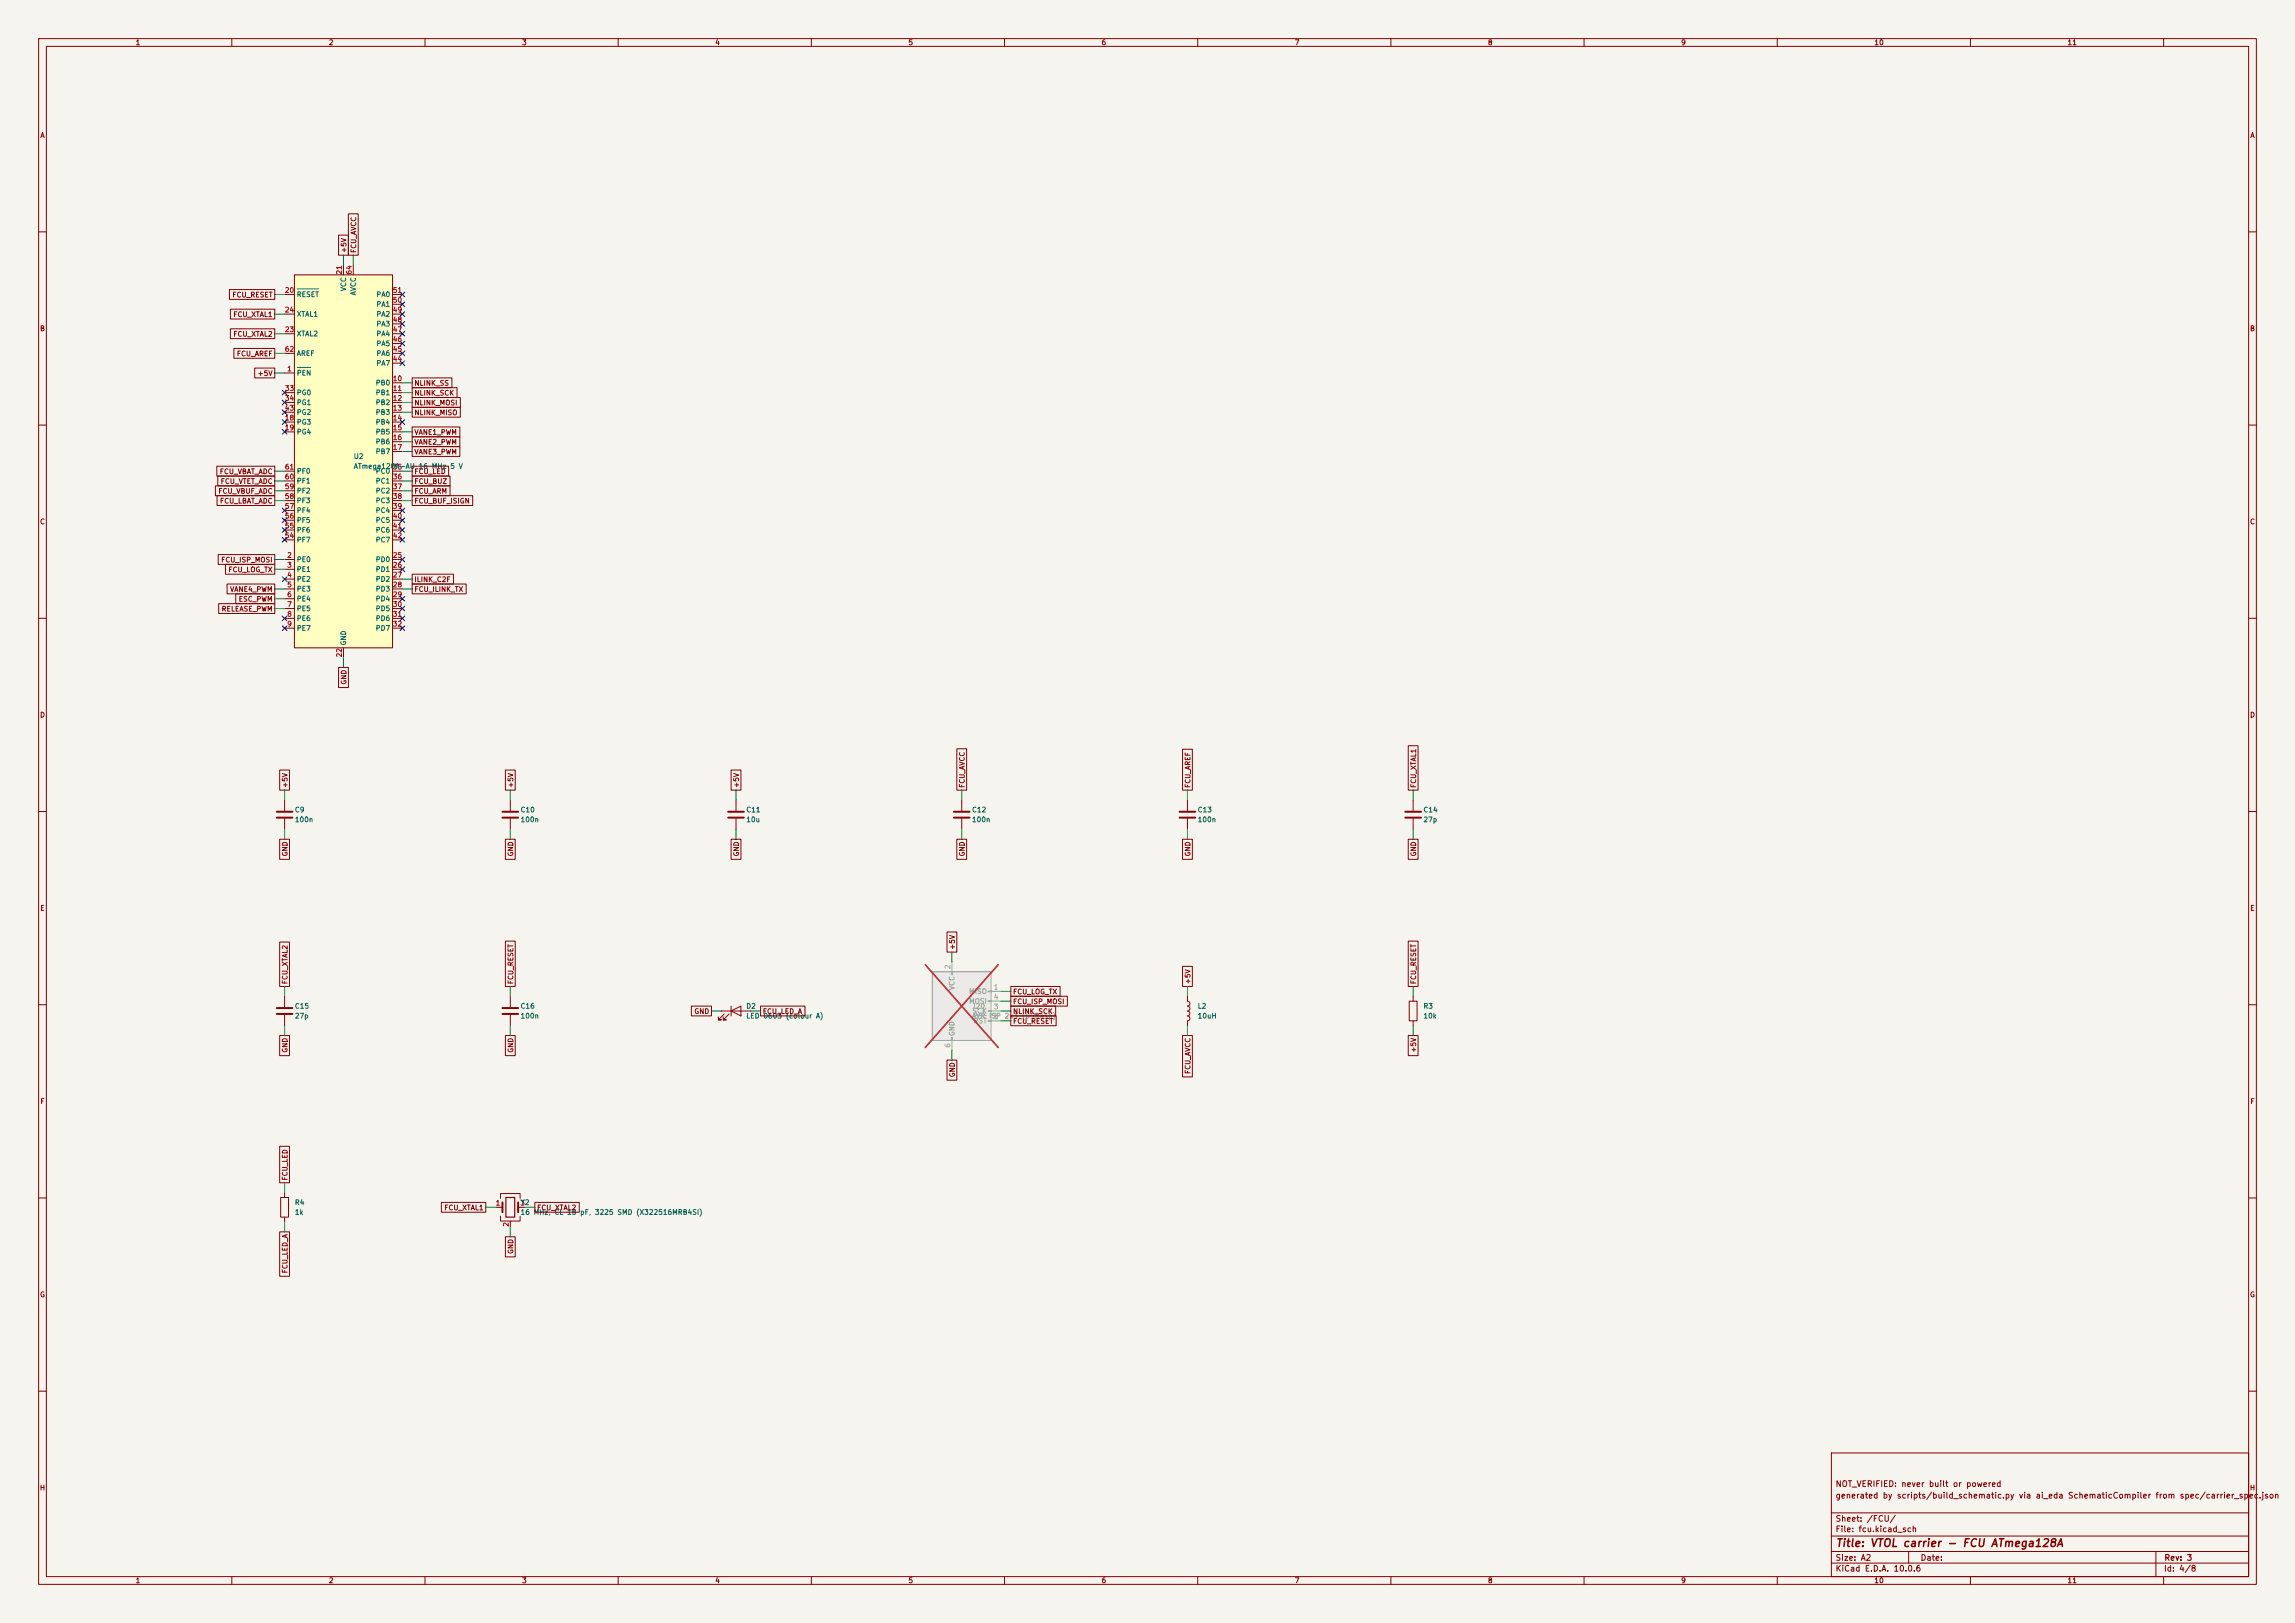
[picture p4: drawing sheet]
<svg xmlns="http://www.w3.org/2000/svg" width="594mm" height="420mm" viewBox="0 0 594 420" stroke-linecap="round" stroke-linejoin="round" font-family="sans-serif">
<defs><g id="words">
<text font-size="2" fill="#840000" x="475" y="400.8">Title: VTOL carrier - FCU ATmega128A</text>
<g font-size="1.5" fill="#840000">
<text x="475" y="388.1">generated by scripts/build_schematic.py via ai_eda SchematicCompiler from spec/carrier_spec.json</text>
<text x="475" y="385.1">NOT_VERIFIED: never built or powered</text>
<text x="475" y="394.1">Sheet: /FCU/</text>
<text x="475" y="396.8">File: fcu.kicad_sch</text>
<text x="475" y="407">KiCad E.D.A. 10.0.6</text>
<text x="475" y="404.2">Size: A2</text>
<text x="497" y="404.2">Date:</text>
<text x="560" y="407">Id: 4/8</text>
<text x="560.1" y="404.2">Rev: 3</text>
</g>
<g font-size="1.3" fill="#840000">
<text x="35" y="12">1</text>
<text x="85" y="12">2</text>
<text x="135" y="12">3</text>
<text x="185" y="12">4</text>
<text x="235" y="12">5</text>
<text x="285" y="12">6</text>
<text x="335" y="12">7</text>
<text x="385" y="12">8</text>
<text x="435" y="12">9</text>
<text x="485" y="12">10</text>
<text x="535" y="12">11</text>
<text x="10.3" y="36">A</text>
<text x="582.3" y="36">A</text>
<text x="90" y="65.6" transform="rotate(-90 90 65.6)">+5V</text>
<text x="92.5" y="65.6" transform="rotate(-90 92.5 65.6)">FCU_AVCC</text>
<text x="60" y="77.3">FCU_RESET</text>
<text x="60.3" y="82.3">FCU_XTAL1</text>
<text x="10.2" y="86">B</text>
<text x="60.3" y="87.4">FCU_XTAL2</text>
<text x="582.2" y="86">B</text>
<text x="61.2" y="92.5">FCU_AREF</text>
<text x="66.5" y="97.6">+5V</text>
<text x="107.1" y="100.1">NLINK_SS</text>
<text x="107.1" y="105.2">NLINK_MOSI</text>
<text x="107.1" y="102.7">NLINK_SCK</text>
<text x="107.1" y="107.7">NLINK_MISO</text>
<text x="107.1" y="112.8">VANE1_PWM</text>
<text x="107.1" y="115.4">VANE2_PWM</text>
<text x="107.1" y="117.9">VANE3_PWM</text>
<text x="56.7" y="123">FCU_VBAT_ADC</text>
<text x="57" y="125.5">FCU_VTET_ADC</text>
<text x="107.1" y="125.5">FCU_BUZ</text>
<text x="107.1" y="123">FCU_LED</text>
<text x="56.4" y="128.1">FCU_VBUF_ADC</text>
<text x="56.8" y="130.6">FCU_LBAT_ADC</text>
<text x="107.1" y="128.1">FCU_ARM</text>
<text x="107.1" y="130.6">FCU_BUF_ISIGN</text>
<text x="10.2" y="136">C</text>
<text x="582.2" y="136">C</text>
<text x="57.1" y="145.8">FCU_ISP_MOSI</text>
<text x="59" y="148.4">FCU_LOG_TX</text>
<text x="59.4" y="153.5">VANE4_PWM</text>
<text x="61.6" y="156">ESC_PWM</text>
<text x="107.1" y="153.5">FCU_ILINK_TX</text>
<text x="107.1" y="150.9">ILINK_C2F</text>
<text x="57.2" y="158.5">RELEASE_PWM</text>
<text x="90" y="177.3" transform="rotate(-90 90 177.3)">GND</text>
<text x="10.2" y="186">D</text>
<text x="582.2" y="186">D</text>
<text x="74.7" y="204" transform="rotate(-90 74.7 204)">+5V</text>
<text x="133.1" y="204" transform="rotate(-90 133.1 204)">+5V</text>
<text x="191.6" y="204" transform="rotate(-90 191.6 204)">+5V</text>
<text x="250" y="204" transform="rotate(-90 250 204)">FCU_AVCC</text>
<text x="308.4" y="204" transform="rotate(-90 308.4 204)">FCU_AREF</text>
<text x="366.8" y="204" transform="rotate(-90 366.8 204)">FCU_XTAL1</text>
<text x="74.7" y="221.7" transform="rotate(-90 74.7 221.7)">GND</text>
<text x="133.1" y="221.7" transform="rotate(-90 133.1 221.7)">GND</text>
<text x="191.6" y="221.7" transform="rotate(-90 191.6 221.7)">GND</text>
<text x="250" y="221.7" transform="rotate(-90 250 221.7)">GND</text>
<text x="308.4" y="221.7" transform="rotate(-90 308.4 221.7)">GND</text>
<text x="366.8" y="221.7" transform="rotate(-90 366.8 221.7)">GND</text>
<text x="10.3" y="236">E</text>
<text x="582.3" y="236">E</text>
<text x="247.4" y="245.9" transform="rotate(-90 247.4 245.9)">+5V</text>
<text x="74.7" y="254.8" transform="rotate(-90 74.7 254.8)">FCU_XTAL2</text>
<text x="133.1" y="254.8" transform="rotate(-90 133.1 254.8)">FCU_RESET</text>
<text x="262.1" y="257.6">FCU_LOG_TX</text>
<text x="308.4" y="254.8" transform="rotate(-90 308.4 254.8)">+5V</text>
<text x="366.8" y="254.8" transform="rotate(-90 366.8 254.8)">FCU_RESET</text>
<text x="179.6" y="262.7">GND</text>
<text x="197.3" y="262.7">FCU_LED_A</text>
<text x="262.1" y="260.1">FCU_ISP_MOSI</text>
<text x="262.1" y="262.7">NLINK_SCK</text>
<text x="262.1" y="265.2">FCU_RESET</text>
<text x="74.7" y="272.5" transform="rotate(-90 74.7 272.5)">GND</text>
<text x="133.1" y="272.5" transform="rotate(-90 133.1 272.5)">GND</text>
<text x="366.8" y="272.5" transform="rotate(-90 366.8 272.5)">+5V</text>
<text x="247.4" y="278.9" transform="rotate(-90 247.4 278.9)">GND</text>
<text x="308.4" y="278" transform="rotate(-90 308.4 278)">FCU_AVCC</text>
<text x="10.3" y="286">F</text>
<text x="582.3" y="286">F</text>
<text x="74.7" y="305.6" transform="rotate(-90 74.7 305.6)">FCU_LED</text>
<text x="114.9" y="313.5">FCU_XTAL1</text>
<text x="138.9" y="313.5">FCU_XTAL2</text>
<text x="74.7" y="329.6" transform="rotate(-90 74.7 329.6)">FCU_LED_A</text>
<text x="133.1" y="324.6" transform="rotate(-90 133.1 324.6)">GND</text>
<text x="10.2" y="336">G</text>
<text x="582.2" y="336">G</text>
<text x="10.2" y="386">H</text>
<text x="582.2" y="386">H</text>
<text x="35" y="410">1</text>
<text x="85" y="410">2</text>
<text x="135" y="410">3</text>
<text x="185" y="410">4</text>
<text x="235" y="410">5</text>
<text x="285" y="410">6</text>
<text x="335" y="410">7</text>
<text x="385" y="410">8</text>
<text x="435" y="410">9</text>
<text x="485" y="410">10</text>
<text x="535" y="410">11</text>
</g>
<g font-size="1.3" fill="#a90000">
<text x="88.8" y="71.2" transform="rotate(-90 88.8 71.2)">21</text>
<text x="91.3" y="71.2" transform="rotate(-90 91.3 71.2)">64</text>
<text x="73.6" y="76.1">20</text>
<text x="101.5" y="76.1">51</text>
<text x="73.6" y="81.1">24</text>
<text x="101.5" y="83.7">48</text>
<text x="101.5" y="81.1">49</text>
<text x="101.5" y="78.6">50</text>
<text x="73.6" y="86.2">23</text>
<text x="101.5" y="88.8">46</text>
<text x="101.5" y="86.2">47</text>
<text x="73.6" y="91.3">62</text>
<text x="101.5" y="93.8">44</text>
<text x="101.5" y="91.3">45</text>
<text x="73.6" y="101.5">33</text>
<text x="74.2" y="96.4">1</text>
<text x="101.5" y="98.9">10</text>
<text x="101.5" y="101.5">11</text>
<text x="73.6" y="104">34</text>
<text x="73.6" y="106.5">43</text>
<text x="101.5" y="104">12</text>
<text x="101.5" y="106.5">13</text>
<text x="73.6" y="109.1">18</text>
<text x="73.6" y="111.6">19</text>
<text x="101.5" y="109.1">14</text>
<text x="101.5" y="111.6">15</text>
<text x="101.5" y="114.2">16</text>
<text x="101.5" y="116.7">17</text>
<text x="73.6" y="124.3">60</text>
<text x="73.6" y="121.8">61</text>
<text x="101.5" y="121.8">35</text>
<text x="101.5" y="124.3">36</text>
<text x="73.6" y="131.9">57</text>
<text x="73.6" y="129.4">58</text>
<text x="73.6" y="126.9">59</text>
<text x="101.5" y="126.9">37</text>
<text x="101.5" y="129.4">38</text>
<text x="101.5" y="131.9">39</text>
<text x="73.6" y="137">55</text>
<text x="73.6" y="134.5">56</text>
<text x="101.5" y="134.5">40</text>
<text x="101.5" y="137">41</text>
<text x="73.6" y="139.6">54</text>
<text x="101.5" y="139.6">42</text>
<text x="74.2" y="144.6">2</text>
<text x="74.2" y="147.2">3</text>
<text x="74.2" y="149.7">4</text>
<text x="101.5" y="144.6">25</text>
<text x="101.5" y="147.2">26</text>
<text x="101.5" y="149.7">27</text>
<text x="74.2" y="152.3">5</text>
<text x="74.2" y="154.8">6</text>
<text x="101.5" y="152.3">28</text>
<text x="101.5" y="154.8">29</text>
<text x="74.2" y="157.3">7</text>
<text x="74.2" y="159.9">8</text>
<text x="101.5" y="157.3">30</text>
<text x="101.5" y="159.9">31</text>
<text x="74.2" y="162.4">9</text>
<text x="101.5" y="162.4">32</text>
<text x="88.8" y="170.2" transform="rotate(-90 88.8 170.2)">22</text>
<text x="128.2" y="312.3">1</text>
<text x="131.9" y="317.6" transform="rotate(-90 131.9 317.6)">2</text>
<text x="134.5" y="312.3">3</text>
</g>
<g font-size="1.3" fill="#006464">
<text x="76.7" y="77.2">RESET</text>
<text x="89.9" y="75.5" transform="rotate(-90 89.9 75.5)">VCC</text>
<text x="92.4" y="76.6" transform="rotate(-90 92.4 76.6)">AVCC</text>
<text x="97.3" y="77.2">PA0</text>
<text x="76.7" y="82.2">XTAL1</text>
<text x="97.3" y="82.2">PA2</text>
<text x="97.3" y="79.7">PA1</text>
<text x="76.7" y="87.3">XTAL2</text>
<text x="97.3" y="89.9">PA5</text>
<text x="97.3" y="87.3">PA4</text>
<text x="97.3" y="84.8">PA3</text>
<text x="76.7" y="92.4">AREF</text>
<text x="97.3" y="94.9">PA7</text>
<text x="97.3" y="92.4">PA6</text>
<text x="76.7" y="97.5">PEN</text>
<text x="97.1" y="100">PB0</text>
<text x="76.7" y="102.6">PG0</text>
<text x="76.7" y="105.1">PG1</text>
<text x="76.7" y="107.6">PG2</text>
<text x="97.1" y="102.6">PB1</text>
<text x="97.1" y="105.1">PB2</text>
<text x="97.1" y="107.6">PB3</text>
<text x="76.7" y="110.2">PG3</text>
<text x="76.7" y="112.7">PG4</text>
<text x="97.1" y="110.2">PB4</text>
<text x="97.1" y="112.7">PB5</text>
<text x="91.4" y="119.1">U2</text>
<text x="97.1" y="115.3">PB6</text>
<text x="97.1" y="117.8">PB7</text>
<text x="76.7" y="125.4">PF1</text>
<text x="76.7" y="122.9">PF0</text>
<text x="91.4" y="121.6">ATmega128A-AU 16 MHz 5 V</text>
<text x="97.1" y="122.9">PC0</text>
<text x="97.1" y="125.4">PC1</text>
<text x="76.7" y="130.5">PF3</text>
<text x="76.7" y="128">PF2</text>
<text x="97.1" y="128">PC2</text>
<text x="97.1" y="130.5">PC3</text>
<text x="76.7" y="135.6">PF5</text>
<text x="76.7" y="133">PF4</text>
<text x="97.1" y="133">PC4</text>
<text x="97.1" y="135.6">PC5</text>
<text x="76.7" y="140.7">PF7</text>
<text x="76.7" y="138.1">PF6</text>
<text x="97.1" y="138.1">PC6</text>
<text x="97.1" y="140.7">PC7</text>
<text x="76.7" y="145.7">PE0</text>
<text x="76.7" y="148.3">PE1</text>
<text x="97.1" y="145.7">PD0</text>
<text x="97.1" y="148.3">PD1</text>
<text x="76.7" y="150.8">PE2</text>
<text x="76.7" y="153.4">PE3</text>
<text x="76.7" y="155.9">PE4</text>
<text x="97.1" y="150.8">PD2</text>
<text x="97.1" y="153.4">PD3</text>
<text x="97.1" y="155.9">PD4</text>
<text x="76.7" y="158.4">PE5</text>
<text x="76.7" y="161">PE6</text>
<text x="97.1" y="158.4">PD5</text>
<text x="97.1" y="161">PD6</text>
<text x="76.7" y="163.5">PE7</text>
<text x="89.9" y="167.2" transform="rotate(-90 89.9 167.2)">GND</text>
<text x="97.1" y="163.5">PD7</text>
<text x="76.2" y="210.5">C9</text>
<text x="76.2" y="213.1">100n</text>
<text x="134.6" y="210.5">C10</text>
<text x="134.6" y="213.1">100n</text>
<text x="193" y="210.5">C11</text>
<text x="193" y="213.1">10u</text>
<text x="251.4" y="210.5">C12</text>
<text x="251.4" y="213.1">100n</text>
<text x="309.9" y="210.5">C13</text>
<text x="309.9" y="213.1">100n</text>
<text x="368.3" y="210.5">C14</text>
<text x="368.3" y="213.1">27p</text>
<text x="76.2" y="261.3">C15</text>
<text x="76.2" y="263.9">27p</text>
<text x="134.6" y="261.3">C16</text>
<text x="134.6" y="263.9">100n</text>
<text x="193" y="261.3">D2</text>
<text x="193" y="263.9">LED 0603 (colour A)</text>
<text x="309.9" y="261.3">L2</text>
<text x="309.9" y="263.9">10uH</text>
<text x="368.3" y="261.3">R3</text>
<text x="368.3" y="263.9">10k</text>
<text x="76.2" y="312.1">R4</text>
<text x="76.2" y="314.7">1k</text>
<text x="134.6" y="312.1">Y2</text>
<text x="134.6" y="314.7">16 MHz, CL 18 pF, 3225 SMD (X322516MRB4SI)</text>
</g>
<g font-size="1.3" fill="#a5a4a2">
<text x="246.2" y="250.9" transform="rotate(-90 246.2 250.9)">2</text>
<text x="257.1" y="256.4">1</text>
<text x="257.1" y="261.5">3</text>
<text x="257.1" y="258.9">4</text>
<text x="257.1" y="264">5</text>
<text x="246.2" y="271.2" transform="rotate(-90 246.2 271.2)">6</text>
</g>
<g font-size="1.3" fill="#939391">
<text x="247.3" y="256.3" transform="rotate(-90 247.3 256.3)">VCC</text>
<text x="250.7" y="257.5">MISO</text>
<text x="250.7" y="260">MOSI</text>
<text x="251.4" y="261.3">J20</text>
<text x="251.4" y="263.9">AVR ISP 2x3 (USBasp)</text>
<text x="251.5" y="262.6">SCK</text>
<text x="247.3" y="268.3" transform="rotate(-90 247.3 268.3)">GND</text>
<text x="251.8" y="265.1">RST</text>
</g>
</g></defs>
<path d="M0 0h594v420h-594z" fill="#f5f4ef" stroke="#f5f4ef" stroke-width=".26"/>
<g fill="none" stroke="#840000" stroke-width=".26">
<path d="M10 10h574v400h-574zM12 12h570v396h-570zM60 10v2M110 10v2M160 10v2M210 10v2M260 10v2M310 10v2M360 10v2M410 10v2M460 10v2M510 10v2"/>
<path d="M560 10v2M10 60h2M582 60h2M10 110h2M582 110h2M10 160h2M582 160h2M10 210h2M73.7 207v2.8M73.7 211.8v2.8M132.1 207v2.8M132.1 211.8v2.8"/>
<path d="M248.9 207v2.8M248.9 211.8v2.8M307.3 207v2.8M307.3 211.8v2.8M365.8 207v2.8M365.8 211.8v2.8M582 210h2M73.7 257.8v2.8M132.1 257.8v2.8M307.3 257.8v1.3l.5 .2 .2 .4-.2 .5-.5 .2 .5 .1 .2 .4-.2 .5-.5 .2 .6 .4v.6l-.6 .3 .5 .2 .2 .5-.2 .4-.5 .2M364.7 259.1h2.1v5.1h-2.1zM365.8 257.8v1.3"/>
<path d="M10 260h2M73.7 262.6v2.8M132.1 262.6v2.8M307.3 264.2v1.2M365.8 264.2v1.2M582 260h2M10 310h2M72.6 309.9h2.1v5.1h-2.1zM73.7 308.6v1.3M73.7 315v1.2M128.3 312.4h1.7M129.5 310.1v-1.2h5.1v1.2"/>
<path d="M129.5 314.7v1.3h5.1v-1.3M132.1 316v1.5M134.1 312.4h1.8M582 310h2M10 360h2M474 376h108v32h-108zM582 360h2M474 397.5h108M474 391.5h108M60 408v2M110 408v2M160 408v2"/>
<path d="M210 408v2M260 408v2M310 408v2M360 408v2M410 408v2M460 408v2M474 404.5h108M474 401.5h108M494 401.5v3M510 408v2M558 401.5v6.5M560 408v2"/>
</g>
<g fill="none" stroke="#840000" stroke-width=".51">
<path d="M71.6 210.1h4.1M71.6 211.6h4.1M130 210.1h4.1M130 211.6h4.1M246.9 210.1h4.1M246.9 211.6h4.1M305.3 210.1h4.1M305.3 211.6h4.1M363.7 210.1h4.1M363.7 211.6h4.1M71.6 260.9h4.1M71.6 262.4h4.1"/>
<path d="M130 260.9h4.1M130 262.4h4.1M130 311.2v2.5M134.1 311.2v2.5"/>
</g>
<path d="M130.9 309.9h2.3v5.1h-2.3z" fill="none" stroke="#840000" stroke-width=".3"/>
<path d="M76.2 71.1h25.4v96.5h-25.4z" fill="#ffffc2"/>
<g fill="none" stroke="#840000" stroke-width=".26">
<path d="M73.7 76.2h2.5M76.2 71.1h25.4v96.5h-25.4zM88.9 68.6v2.5M91.4 68.6v2.5M101.6 76.2h2.5M101.6 78.7h2.5M73.7 96.5h2.5M73.7 86.4h2.5M73.7 81.3h2.5M73.7 91.4h2.5M101.6 99.1h2.5M101.6 86.4h2.5"/>
<path d="M101.6 81.3h2.5M101.6 94h2.5M101.6 91.4h2.5M101.6 88.9h2.5M101.6 83.8h2.5M73.7 101.6h2.5M73.7 104.1h2.5M73.7 106.7h2.5M73.7 109.2h2.5M73.7 111.8h2.5M101.6 101.6h2.5M101.6 104.1h2.5"/>
<path d="M101.6 106.7h2.5M101.6 109.2h2.5M101.6 111.8h2.5M101.6 114.3h2.5M101.6 116.8h2.5M73.7 121.9h2.5M73.7 124.5h2.5M73.7 127h2.5M73.7 129.5h2.5M73.7 132.1h2.5M73.7 134.6h2.5M73.7 137.2h2.5"/>
<path d="M73.7 139.7h2.5M101.6 121.9h2.5M101.6 124.5h2.5M101.6 127h2.5M101.6 129.5h2.5M101.6 132.1h2.5M101.6 134.6h2.5M101.6 137.2h2.5M101.6 139.7h2.5M73.7 144.8h2.5M73.7 147.3h2.5M73.7 149.9h2.5"/>
<path d="M73.7 152.4h2.5M73.7 154.9h2.5M73.7 157.5h2.5M101.6 144.8h2.5M101.6 147.3h2.5M101.6 149.9h2.5M101.6 152.4h2.5M101.6 154.9h2.5M101.6 157.5h2.5M73.7 160h2.5M73.7 162.6h2.5M88.9 167.6v2.6"/>
<path d="M101.6 160h2.5M101.6 162.6h2.5M190.5 207v2.8M190.5 211.8v2.8"/>
</g>
<path d="M76.9 74.8h5.5M76.9 95.1h3.5" fill="none" stroke="#006464" stroke-width=".26"/>
<path d="M188.5 210.1h4M188.5 211.6h4" fill="none" stroke="#840000" stroke-width=".51"/>
<path d="M241.3 251.5h15.2v17.7h-15.2z" fill="#ebeae8"/>
<g fill="none" stroke="#9c9b98" stroke-width=".26">
<path d="M241.3 251.5h15.2v17.7h-15.2zM246.3 251.5h.2v.7h-.2zM246.4 248.9v2.6M255.8 256.4h.7v.3h-.7zM255.8 259h.7v.2h-.7zM256.5 256.5h2.6M256.5 259.1h2.6M246.3 268.5h.2v.7h-.2zM246.4 269.2v2.6M255.8 261.5h.7v.2h-.7zM255.8 264h.7v.3h-.7zM256.5 261.6h2.6"/>
<path d="M256.5 264.2h2.6"/>
</g>
<path d="M252.1 262.7h3.2" fill="none" stroke="#939391" stroke-width=".26"/>
<path d="M239.5 249.7l18.8 21.3M258.3 249.7l-18.8 21.3" fill="none" stroke="#e12e31" stroke-width=".46"/>
<g fill="none" stroke="#840000" stroke-width=".26">
<path d="M90.2 55.3h2.5v10.7h-2.5zM59.4 74.9h11.7v2.6h-11.7zM87.6 60.8h2.6v5.2h-2.6zM59.6 80h11.5v2.6h-11.5zM59.6 85.1h11.5v2.5h-11.5zM60.5 90.2h10.6v2.5h-10.6zM65.9 95.2h5.2v2.6h-5.2zM106.7 97.8h10.3v2.5h-10.3zM106.7 102.9h12.4v2.5h-12.4zM106.7 100.3h11.6v2.6h-11.6zM106.7 105.4h12.4v2.6h-12.4zM106.7 110.5h12.3v2.5h-12.3z"/>
<path d="M106.7 113h12.3v2.6h-12.3zM106.7 115.6h12.3v2.5h-12.3zM55.8 125.7h15.3v2.6h-15.3zM56.1 120.6h15v2.6h-15zM56.2 128.3h14.9v2.5h-14.9zM56.4 123.2h14.7v2.5h-14.7zM106.7 123.2h9.8v2.5h-9.8zM106.7 120.6h9.4v2.6h-9.4zM106.7 125.7h9.8v2.6h-9.8zM106.7 128.3h15.6v2.5h-15.6zM56.5 143.5h14.6v2.6h-14.6zM56.6 156.2h14.5v2.6h-14.5z"/>
<path d="M58.4 146h12.7v2.6h-12.7zM58.8 151.1h12.3v2.6h-12.3zM61 153.7h10.1v2.5h-10.1zM106.7 151.1h14v2.6h-14zM106.7 148.6h10.7v2.5h-10.7zM87.6 172.7h2.6v5.2h-2.6zM72.4 199.3h2.5v5.2h-2.5zM130.8 199.3h2.6v5.2h-2.6zM189.2 199.3h2.6v5.2h-2.6zM247.6 193.8h2.6v10.7h-2.6zM306.1 193.9h2.5v10.6h-2.5zM364.5 193h2.5v11.5h-2.5z"/>
<path d="M72.4 217.2h2.5v5.2h-2.5zM130.8 217.2h2.6v5.2h-2.6zM189.2 217.2h2.6v5.2h-2.6zM247.6 217.2h2.6v5.2h-2.6zM306.1 217.2h2.5v5.2h-2.5zM364.5 217.2h2.5v5.2h-2.5zM72.4 243.8h2.5v11.5h-2.5zM130.8 243.5h2.6v11.8h-2.6zM245.1 241.2h2.6v5.2h-2.6zM261.6 257.8h14.7v2.6h-14.7zM261.6 255.3h12.8v2.5h-12.8zM306.1 250.1h2.5v5.2h-2.5z"/>
<path d="M364.5 243.5h2.5v11.8h-2.5zM72.4 268h2.5v5.2h-2.5zM130.8 268h2.6v5.2h-2.6zM178.9 260.3h5.2v2.6h-5.2zM186.7 261.6h7.6M187.5 262.4l-1.6 1.5h.8h-.8v-.8M188.7 262.4l-1.5 1.5h.8h-.8v-.8M189.2 261.6l2.6-1.2v2.5zM189.2 260.4v2.5M196.8 260.3h11.5v2.6h-11.5zM245.1 274.3h2.6v5.2h-2.6zM261.6 262.9h11.8v2.5h-11.8z"/>
<path d="M261.6 260.3h11.6v2.6h-11.6zM306.1 268h2.5v10.7h-2.5zM364.5 268h2.5v5.2h-2.5zM72.4 296.6h2.5v9.5h-2.5zM72.4 318.8h2.5v11.5h-2.5zM114.2 311.1h11.5v2.6h-11.5zM138.4 311.1h11.5v2.6h-11.5zM130.8 320h2.6v5.2h-2.6z"/>
</g>
<g fill="none" stroke="#009600" stroke-width=".26">
<path d="M71.1 76.2h2.6M88.9 66v2.6M91.4 66v2.6M71.1 96.5h2.6M71.1 91.4h2.6M71.1 86.4h2.6M71.1 81.3h2.6M104.1 99.1h2.6M104.1 111.8h2.6M104.1 114.3h2.6M104.1 116.8h2.6M104.1 104.1h2.6"/>
<path d="M104.1 101.6h2.6M104.1 106.7h2.6M71.1 129.5h2.6M71.1 127h2.6M71.1 124.5h2.6M71.1 121.9h2.6M104.1 129.5h2.6M104.1 127h2.6M104.1 124.5h2.6M104.1 121.9h2.6M71.1 144.8h2.6M71.1 147.3h2.6"/>
<path d="M71.1 157.5h2.6M71.1 152.4h2.6M71.1 154.9h2.6M104.1 152.4h2.6M104.1 149.9h2.6M88.9 170.2v2.5M73.7 204.5v2.5M73.7 214.6v2.6M132.1 204.5v2.5M132.1 214.6v2.6M190.5 204.5v2.5M190.5 214.6v2.6"/>
<path d="M248.9 204.5v2.5M248.9 214.6v2.6M307.3 204.5v2.5M307.3 214.6v2.6M365.8 204.5v2.5M365.8 214.6v2.6M73.7 255.3v2.5M132.1 255.3v2.5M246.4 246.4v2.5M259.1 256.5h2.5M259.1 259.1h2.5M307.3 255.3v2.5"/>
<path d="M365.8 255.3v2.5M73.7 265.4v2.6M132.1 265.4v2.6M184.1 261.6h2.6M194.3 261.6h2.5M246.4 271.8v2.5M259.1 264.2h2.5M259.1 261.6h2.5M307.3 265.4v2.6M365.8 265.4v2.6M73.7 306.1v2.5M73.7 316.2v2.6"/>
<path d="M125.7 312.4h2.6M132.1 317.5v2.5M135.9 312.4h2.5"/>
</g>
<g fill="none" stroke="#000084" stroke-width=".26">
<path d="M103.5 78.1l1.2 1.2M103.5 75.6l1.2 1.2M104.7 75.6l-1.2 1.2M104.7 78.1l-1.2 1.2M103.5 93.4l1.2 1.2M103.5 90.8l1.2 1.2M103.5 88.3l1.2 1.2M103.5 85.8l1.2 1.2M103.5 83.2l1.2 1.2M103.5 80.7l1.2 1.2M104.7 80.7l-1.2 1.2M104.7 93.4l-1.2 1.2"/>
<path d="M104.7 90.8l-1.2 1.2M104.7 88.3l-1.2 1.2M104.7 85.8l-1.2 1.2M104.7 83.2l-1.2 1.2M73.1 106.1l1.2 1.2M73.1 103.5l1.2 1.2M73.1 101l1.2 1.2M73.1 111.2l1.2 1.2M73.1 108.6l1.2 1.2M74.3 106.1l-1.2 1.2M74.3 103.5l-1.2 1.2M74.3 101l-1.2 1.2"/>
<path d="M74.3 111.2l-1.2 1.2M74.3 108.6l-1.2 1.2M103.5 108.6l1.2 1.2M104.7 108.6l-1.2 1.2M73.1 131.5l1.2 1.2M73.1 134l1.2 1.2M73.1 136.6l1.2 1.2M73.1 139.1l1.2 1.2M74.3 131.5l-1.2 1.2M74.3 134l-1.2 1.2M74.3 136.6l-1.2 1.2M74.3 139.1l-1.2 1.2"/>
<path d="M103.5 134l1.2 1.2M103.5 136.6l1.2 1.2M103.5 131.5l1.2 1.2M103.5 139.1l1.2 1.2M104.7 134l-1.2 1.2M104.7 136.6l-1.2 1.2M104.7 131.5l-1.2 1.2M104.7 139.1l-1.2 1.2M73.1 159.4l1.2 1.2M73.1 149.3l1.2 1.2M74.3 159.4l-1.2 1.2M74.3 149.3l-1.2 1.2"/>
<path d="M103.5 144.2l1.2 1.2M103.5 156.9l1.2 1.2M103.5 154.3l1.2 1.2M103.5 146.7l1.2 1.2M103.5 159.4l1.2 1.2M104.7 144.2l-1.2 1.2M104.7 156.9l-1.2 1.2M104.7 154.3l-1.2 1.2M104.7 146.7l-1.2 1.2M104.7 159.4l-1.2 1.2M73.1 162l1.2 1.2M74.3 162l-1.2 1.2"/>
<path d="M103.5 162l1.2 1.2M104.7 162l-1.2 1.2"/>
</g>
<use href="#words"/>
</svg>
